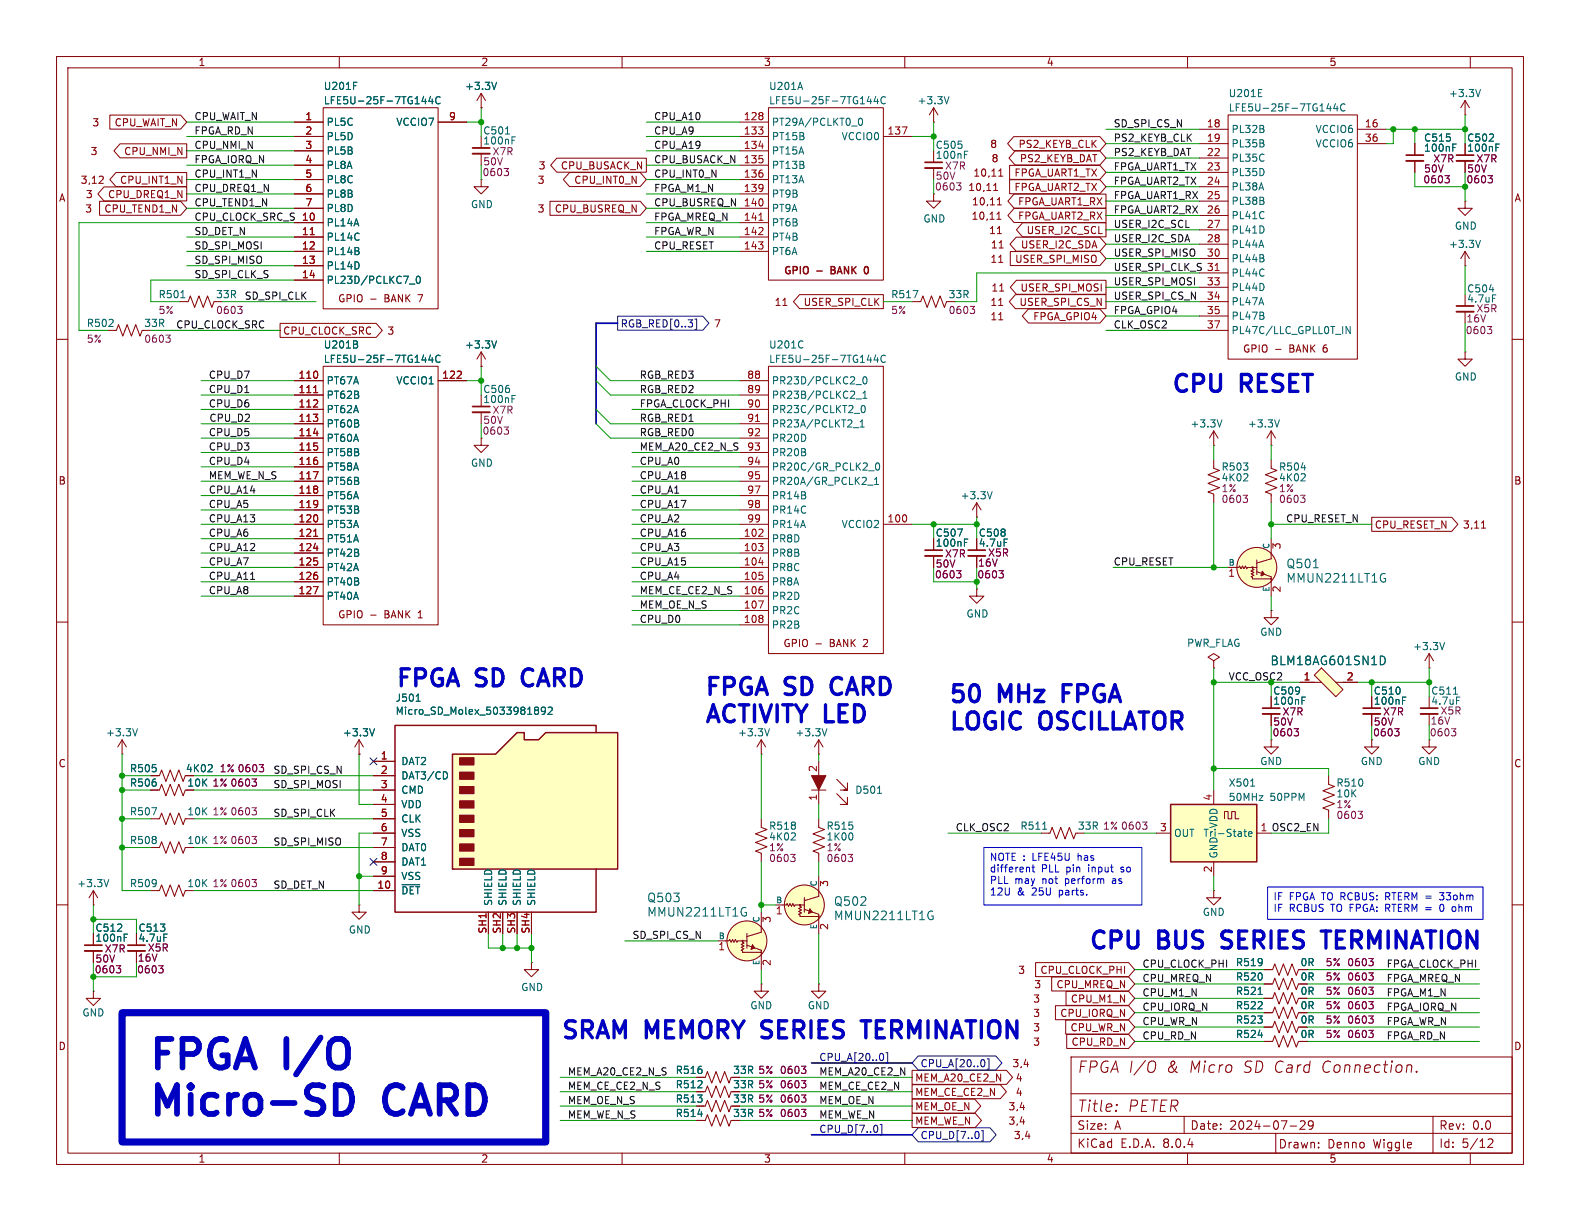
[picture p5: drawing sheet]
<svg xmlns="http://www.w3.org/2000/svg" width="279mm" height="216mm" viewBox="0 0 279 216" stroke-linecap="round" stroke-linejoin="round" font-family="sans-serif">
<defs><g id="words">
<g font-size="7.1" fill="#0000c2">
<text x="26" y="191.6">FPGA</text>
<text x="50.8" y="191.6">I/O</text>
<text x="26" y="199.8">Micro-SD</text>
<text x="68.5" y="199.8">CARD</text>
</g>
<g font-size="4.2" fill="#0000c2">
<text x="207" y="69.6">CPU</text>
<text x="219.6" y="69.6">RESET</text>
<text x="69.8" y="121.7">FPGA</text>
<text x="84.5" y="121.7">SD</text>
<text x="93.8" y="121.7">CARD</text>
<text x="124.5" y="123.2">FPGA</text>
<text x="139.1" y="123.2">SD</text>
<text x="148.4" y="123.2">CARD</text>
<text x="167.6" y="124.5">50</text>
<text x="176.8" y="124.5">MHz</text>
<text x="189.3" y="124.5">FPGA</text>
<text x="124.5" y="128">ACTIVITY LED</text>
<text x="167.6" y="129.3">LOGIC</text>
<text x="184.1" y="129.3">OSCILLATOR</text>
<text x="192.4" y="168">CPU</text>
<text x="205" y="168">BUS</text>
<text x="217.5" y="168">SERIES</text>
<text x="99.1" y="183.9">SRAM</text>
<text x="114.4" y="183.9">MEMORY</text>
<text x="136.1" y="183.9">SERIES</text>
<text x="155.2" y="183.9">TERMINATION</text>
</g>
<text font-size="4.2" fill="#840084" x="236.5" y="168">TERMINATION</text>
<g font-size="2.8" fill="#840000">
<text x="190.4" y="189.9">FPGA I/O</text>
<text x="206.1" y="189.9">&amp;</text>
<text x="210.2" y="189.9">Micro</text>
<text x="219.8" y="189.9">SD Card</text>
<text x="233.7" y="189.9">Connection.</text>
<text x="190.4" y="196.8">Title:</text>
<text x="199.3" y="196.8">PETER</text>
</g>
<g font-size="2.1" fill="#006464">
<text x="227.4" y="100.7">Q501</text>
<text x="227.4" y="103.2">MMUN2211LT1G</text>
<text x="224.6" y="117.8">BLM18AG601SN1D</text>
<text x="114.4" y="159.7">Q503</text>
<text x="147.4" y="160.4">Q502</text>
<text x="114.4" y="162.3">MMUN2211LT1G</text>
<text x="147.4" y="162.9">MMUN2211LT1G</text>
</g>
<g font-size="2.1" fill="#840000">
<text x="190.4" y="203.2">KiCad</text>
<text x="190.4" y="200">Size:</text>
<text x="197.1" y="200">A</text>
<text x="198.1" y="203.2">E.D.A.</text>
<text x="205.7" y="203.2">8.0.4</text>
<text x="210.4" y="200">Date:</text>
<text x="217.4" y="200">2024-07-29</text>
<text x="226" y="203.3">Drawn:</text>
<text x="234.7" y="203.3">Denno</text>
<text x="242.9" y="203.3">Wiggle</text>
<text x="254.4" y="200">Rev:</text>
<text x="254.4" y="203.2">Id:</text>
<text x="258.5" y="203.2">5/12</text>
<text x="260.3" y="200">0.0</text>
</g>
<g font-size="1.8" fill="#840000">
<text x="35" y="11.9">1</text>
<text x="85" y="11.9">2</text>
<text x="135" y="11.9">3</text>
<text x="185" y="11.9">4</text>
<text x="235" y="11.9">5</text>
<text x="16.2" y="22.5">3</text>
<text x="20.2" y="22.5">CPU_WAIT_N</text>
<text x="15.9" y="27.6">3</text>
<text x="21.8" y="27.6">CPU_NMI_N</text>
<text x="175" y="26.4">8</text>
<text x="175.3" y="28.9">8</text>
<text x="180" y="26.4">PS2_KEYB_CLK</text>
<text x="180.3" y="28.9">PS2_KEYB_DAT</text>
<text x="259.3" y="27">100nF</text>
<text x="10.3" y="35.9">A</text>
<text x="14.2" y="32.7">3,12</text>
<text x="15.1" y="35.2">3</text>
<text x="19" y="35.2">CPU_DREQ1_N</text>
<text x="21.1" y="32.7">CPU_INT1_N</text>
<text x="85.2" y="31.3">0603</text>
<text x="95" y="32.7">3</text>
<text x="95.2" y="30.2">3</text>
<text x="99.1" y="30.2">CPU_BUSACK_N</text>
<text x="101.5" y="32.7">CPU_INT0_N</text>
<text x="171.1" y="34">10,11</text>
<text x="172" y="31.4">10,11</text>
<text x="179.3" y="34">FPGA_UART2_TX</text>
<text x="179.3" y="31.4">FPGA_UART1_TX</text>
<text x="267.7" y="35.9">A</text>
<text x="15" y="37.8">3</text>
<text x="18.4" y="37.8">CPU_TEND1_N</text>
<text x="95" y="37.8">3</text>
<text x="98" y="37.8">CPU_BUSREQ_N</text>
<text x="171.7" y="39.1">10,11</text>
<text x="171.8" y="36.5">10,11</text>
<text x="174.8" y="41.6">11</text>
<text x="179.9" y="39.1">FPGA_UART2_RX</text>
<text x="179.9" y="36.5">FPGA_UART1_RX</text>
<text x="181.4" y="41.6">USER_I2C_SCL</text>
<text x="175.1" y="46.7">11</text>
<text x="175.1" y="44.1">11</text>
<text x="179.4" y="46.7">USER_SPI_MISO</text>
<text x="180.4" y="44.1">USER_I2C_SDA</text>
<text x="59.7" y="53.7">GPIO</text>
<text x="68.1" y="53.7">BANK</text>
<text x="74.3" y="53.7">7</text>
<text x="138.4" y="48.8">GPIO</text>
<text x="144.4" y="48.8">-</text>
<text x="147.4" y="48.8">BANK</text>
<text x="175.2" y="51.8">11</text>
<text x="180.4" y="51.8">USER_SPI_MOSI</text>
<text x="50" y="59.4">CPU_CLOCK_SRC</text>
<text x="68.4" y="59.4">3</text>
<text x="126.2" y="58.1">7</text>
<text x="136.9" y="54.3">11</text>
<text x="142" y="54.3">USER_SPI_CLK</text>
<text x="175" y="54.3">11</text>
<text x="175.1" y="56.8">11</text>
<text x="180.2" y="54.3">USER_SPI_CS_N</text>
<text x="182.6" y="56.8">FPGA_GPIO4</text>
<text x="219.7" y="62.6">GPIO</text>
<text x="228.1" y="62.6">BANK</text>
<text x="234.3" y="62.6">6</text>
<text x="85.2" y="77.1">0603</text>
<text x="10.3" y="85.9">B</text>
<text x="267.7" y="85.9">B</text>
<text x="243" y="93.7">CPU_RESET_N</text>
<text x="258.6" y="93.7">3,11</text>
<text x="165.4" y="96.9">100nF</text>
<text x="173" y="96.9">4.7uF</text>
<text x="59.7" y="109.5">GPIO</text>
<text x="68.1" y="109.5">BANK</text>
<text x="74.3" y="109.5">1</text>
<text x="137.9" y="114.6">GPIO</text>
<text x="146.3" y="114.6">BANK</text>
<text x="152.5" y="114.6">2</text>
<text x="225.1" y="124.8">100nF</text>
<text x="242.8" y="124.8">100nF</text>
<text x="10.3" y="135.9">C</text>
<text x="32.8" y="136.8">4K02</text>
<text x="267.7" y="135.9">C</text>
<text x="33" y="139.3">10K</text>
<text x="16.8" y="166.7">100nF</text>
<text x="24.4" y="166.7">4.7uF</text>
<text x="180" y="172.4">3</text>
<text x="183.9" y="172.4">CPU_CLOCK_PHI</text>
<text x="229.9" y="173.6">0R</text>
<text x="229.9" y="171">0R</text>
<text x="182.6" y="177.5">3</text>
<text x="182.8" y="174.9">3</text>
<text x="186.7" y="174.9">CPU_MREQ_N</text>
<text x="189.3" y="177.5">CPU_M1_N</text>
<text x="229.9" y="176.1">0R</text>
<text x="229.9" y="178.7">0R</text>
<text x="10.3" y="185.9">D</text>
<text x="182.6" y="182.6">3</text>
<text x="182.6" y="185.1">3</text>
<text x="182.6" y="180">3</text>
<text x="187.4" y="180">CPU_IORQ_N</text>
<text x="189.2" y="182.6">CPU_WR_N</text>
<text x="189.4" y="185.1">CPU_RD_N</text>
<text x="229.9" y="183.7">0R</text>
<text x="229.9" y="181.2">0R</text>
<text x="267.7" y="185.9">D</text>
<text x="129.5" y="190.1">33R 5%</text>
<text x="161.7" y="191.5">MEM_A20_CE2_N</text>
<text x="178.9" y="188.9">3,4</text>
<text x="179.5" y="191.5">4</text>
<text x="129.5" y="197.7">33R 5%</text>
<text x="129.5" y="192.6">33R 5%</text>
<text x="129.5" y="195.2">33R 5%</text>
<text x="161.7" y="194">MEM_CE_CE2_N</text>
<text x="161.7" y="196.5">MEM_OE_N</text>
<text x="178.2" y="196.5">3,4</text>
<text x="179.5" y="194">4</text>
<text x="161.7" y="199.1">MEM_WE_N</text>
<text x="178.2" y="199.1">3,4</text>
<text x="179.2" y="201.6">3,4</text>
<text x="35" y="205.8">1</text>
<text x="85" y="205.8">2</text>
<text x="135" y="205.8">3</text>
<text x="185" y="205.8">4</text>
<text x="235" y="205.8">5</text>
</g>
<g font-size="1.8" fill="#006464">
<text x="57.2" y="16.1">U201F</text>
<text x="82.1" y="16.1">+3.3V</text>
<text x="135.9" y="16.1">U201A</text>
<text x="217.2" y="17.4">U201E</text>
<text x="256.1" y="17.4">+3.3V</text>
<text x="57.2" y="18.6">LFE5U-25F-7TG144C</text>
<text x="57.7" y="22.5">PL5C</text>
<text x="70" y="22.5">VCCIO7</text>
<text x="85.4" y="24">C501</text>
<text x="135.9" y="18.6">LFE5U-25F-7TG144C</text>
<text x="136.4" y="22.5">PT29A/PCLKT0_0</text>
<text x="162.2" y="18.6">+3.3V</text>
<text x="217.2" y="19.9">LFE5U-25F-7TG144C</text>
<text x="217.7" y="23.7">PL32B</text>
<text x="232.5" y="23.7">VCCIO6</text>
<text x="57.7" y="25">PL5D</text>
<text x="57.7" y="27.5">PL5B</text>
<text x="85.4" y="25.8">100nF</text>
<text x="136.4" y="25">PT15B</text>
<text x="136.4" y="27.5">PT15A</text>
<text x="148.7" y="25">VCCIO0</text>
<text x="165.4" y="26.5">C505</text>
<text x="165.4" y="28.3">100nF</text>
<text x="217.7" y="26.3">PL35B</text>
<text x="217.7" y="28.8">PL35C</text>
<text x="232.5" y="26.3">VCCIO6</text>
<text x="251.7" y="25.2">C515</text>
<text x="251.7" y="27">100nF</text>
<text x="259.3" y="25.2">C502</text>
<text x="57.7" y="30.1">PL8A</text>
<text x="57.7" y="32.6">PL8C</text>
<text x="57.7" y="35.2">PL8B</text>
<text x="136.4" y="30.1">PT13B</text>
<text x="136.4" y="32.6">PT13A</text>
<text x="136.4" y="35.2">PT9B</text>
<text x="217.7" y="31.3">PL35D</text>
<text x="217.7" y="33.9">PL38A</text>
<text x="57.7" y="40.2">PL14A</text>
<text x="57.7" y="37.7">PL8D</text>
<text x="83.2" y="37">GND</text>
<text x="136.4" y="37.7">PT9A</text>
<text x="136.4" y="40.2">PT6B</text>
<text x="163.2" y="39.5">GND</text>
<text x="217.7" y="36.4">PL38B</text>
<text x="217.7" y="39">PL41C</text>
<text x="217.7" y="41.5">PL41D</text>
<text x="257.2" y="40.8">GND</text>
<text x="57.7" y="42.8">PL14C</text>
<text x="57.7" y="45.3">PL14B</text>
<text x="57.7" y="47.9">PL14D</text>
<text x="136.4" y="42.8">PT4B</text>
<text x="136.4" y="45.3">PT6A</text>
<text x="217.7" y="44">PL44A</text>
<text x="217.7" y="46.6">PL44B</text>
<text x="256.1" y="44">+3.3V</text>
<text x="27.9" y="52.9">R501</text>
<text x="38.1" y="52.9">33R</text>
<text x="57.7" y="50.4">PL23D/PCLKC7_0</text>
<text x="157.5" y="52.9">R517</text>
<text x="167.6" y="52.9">33R</text>
<text x="217.7" y="49.1">PL44C</text>
<text x="217.7" y="51.7">PL44D</text>
<text x="259.3" y="51.9">C504</text>
<text x="259.3" y="53.7">4.7uF</text>
<text x="15.2" y="58">R502</text>
<text x="25.4" y="58">33R</text>
<text x="217.7" y="54.2">PL47A</text>
<text x="217.7" y="56.7">PL47B</text>
<text x="217.7" y="59.3">PL47C/LLC_GPLL0T_IN</text>
<text x="57.2" y="64.4">LFE5U-25F-7TG144C</text>
<text x="57.2" y="61.8">U201B</text>
<text x="82.1" y="61.8">+3.3V</text>
<text x="135.9" y="64.4">LFE5U-25F-7TG144C</text>
<text x="135.9" y="61.8">U201C</text>
<text x="57.7" y="68.2">PT67A</text>
<text x="57.7" y="70.7">PT62B</text>
<text x="70" y="68.2">VCCIO1</text>
<text x="85.4" y="69.7">C506</text>
<text x="85.4" y="71.5">100nF</text>
<text x="136.4" y="68.2">PR23D/PCLKC2_0</text>
<text x="136.4" y="70.7">PR23B/PCLKC2_1</text>
<text x="257.2" y="67.5">GND</text>
<text x="57.7" y="73.3">PT62A</text>
<text x="57.7" y="75.8">PT60B</text>
<text x="136.4" y="73.3">PR23C/PCLKT2_0</text>
<text x="136.4" y="75.8">PR23A/PCLKT2_1</text>
<text x="210.4" y="75.8">+3.3V</text>
<text x="220.6" y="75.8">+3.3V</text>
<text x="57.7" y="78.3">PT60A</text>
<text x="57.7" y="80.9">PT58B</text>
<text x="57.7" y="83.4">PT58A</text>
<text x="83.2" y="82.7">GND</text>
<text x="136.4" y="78.3">PR20D</text>
<text x="136.4" y="80.9">PR20B</text>
<text x="136.4" y="83.4">PR20C/GR_PCLK2_0</text>
<text x="215.9" y="83.4">R503</text>
<text x="226.1" y="83.4">R504</text>
<text x="57.7" y="86">PT56B</text>
<text x="57.7" y="88.5">PT56A</text>
<text x="136.4" y="86">PR20A/GR_PCLK2_1</text>
<text x="136.4" y="88.5">PR14B</text>
<text x="169.8" y="88.5">+3.3V</text>
<text x="215.9" y="85.3">4K02</text>
<text x="226.1" y="85.3">4K02</text>
<text x="57.7" y="91">PT53B</text>
<text x="57.7" y="93.6">PT53A</text>
<text x="136.4" y="91">PR14C</text>
<text x="136.4" y="93.6">PR14A</text>
<text x="148.7" y="93.6">VCCIO2</text>
<text x="165.4" y="95.1">C507</text>
<text x="173" y="95.1">C508</text>
<text x="57.7" y="96.1">PT51A</text>
<text x="57.7" y="98.7">PT42B</text>
<text x="57.7" y="101.2">PT42A</text>
<text x="136.4" y="96.1">PR8D</text>
<text x="136.4" y="98.7">PR8B</text>
<text x="136.4" y="101.2">PR8C</text>
<text x="57.7" y="103.7">PT40B</text>
<text x="57.7" y="106.3">PT40A</text>
<text x="136.4" y="103.7">PR8A</text>
<text x="136.4" y="106.3">PR2D</text>
<text x="136.4" y="108.8">PR2C</text>
<text x="136.4" y="111.4">PR2B</text>
<text x="170.8" y="109.4">GND</text>
<text x="222.8" y="112.6">GND</text>
<text x="209.8" y="114.6">PWR_FLAG</text>
<text x="249.8" y="115.2">+3.3V</text>
<text x="69.9" y="124.3">J501</text>
<text x="225.1" y="123">C509</text>
<text x="242.8" y="123">C510</text>
<text x="253" y="123">C511</text>
<text x="253" y="124.8">4.7uF</text>
<text x="18.6" y="130.4">+3.3V</text>
<text x="60.6" y="130.4">+3.3V</text>
<text x="69.9" y="126.6">Micro_SD_Molex_5033981892</text>
<text x="130.4" y="130.4">+3.3V</text>
<text x="140.6" y="130.4">+3.3V</text>
<text x="22.9" y="136.8">R505</text>
<text x="70.9" y="135.5">DAT2</text>
<text x="222.8" y="135.5">GND</text>
<text x="240.5" y="135.5">GND</text>
<text x="250.7" y="135.5">GND</text>
<text x="22.9" y="139.3">R506</text>
<text x="70.9" y="138">DAT3/CD</text>
<text x="70.9" y="140.6">CMD</text>
<text x="70.9" y="143.1">VDD</text>
<text x="151.1" y="140.6">D501</text>
<text x="217.2" y="139.3">X501</text>
<text x="217.2" y="141.8">50MHz</text>
<text x="224.6" y="141.8">50PPM</text>
<text x="236.2" y="139.3">R510</text>
<text x="236.2" y="141.2">10K</text>
<text x="22.9" y="149.5">R508</text>
<text x="22.9" y="144.4">R507</text>
<text x="33" y="149.5">10K</text>
<text x="33" y="144.4">10K</text>
<text x="70.9" y="145.6">CLK</text>
<text x="70.9" y="148.2">VSS</text>
<text x="135.9" y="146.9">R518</text>
<text x="135.9" y="148.8">4K02</text>
<text x="146.1" y="146.9">R515</text>
<text x="146.1" y="148.8">1K00</text>
<text x="180.3" y="146.9">R511</text>
<text x="207.5" y="148.2">OUT</text>
<text x="212.7" y="148.2">Tri-State</text>
<text x="215.5" y="146.6" transform="rotate(-90 215.5 146.6)">VDD</text>
<text x="70.9" y="150.7">DAT0</text>
<text x="70.9" y="153.3">DAT1</text>
<text x="70.9" y="155.8">VSS</text>
<text x="215.5" y="151.9" transform="rotate(-90 215.5 151.9)">GND</text>
<text x="13.6" y="157.1">+3.3V</text>
<text x="22.9" y="157.1">R509</text>
<text x="33" y="157.1">10K</text>
<text x="70.9" y="158.3">~{DET}</text>
<text x="87.2" y="160.3" transform="rotate(-90 87.2 160.3)">SHIELD</text>
<text x="89.8" y="160.3" transform="rotate(-90 89.8 160.3)">SHIELD</text>
<text x="92.3" y="160.3" transform="rotate(-90 92.3 160.3)">SHIELD</text>
<text x="94.8" y="160.3" transform="rotate(-90 94.8 160.3)">SHIELD</text>
<text x="16.8" y="164.9">C512</text>
<text x="24.4" y="164.9">C513</text>
<text x="61.6" y="165.3">GND</text>
<text x="212.6" y="162.2">GND</text>
<text x="218.4" y="173.6">R520</text>
<text x="218.4" y="171">R519</text>
<text x="14.5" y="179.9">GND</text>
<text x="92.1" y="175.4">GND</text>
<text x="132.6" y="178.7">GND</text>
<text x="142.7" y="178.7">GND</text>
<text x="218.4" y="176.1">R521</text>
<text x="218.4" y="178.7">R522</text>
<text x="218.4" y="183.7">R524</text>
<text x="218.4" y="181.2">R523</text>
<text x="119.4" y="190.1">R516</text>
<text x="119.4" y="197.7">R514</text>
<text x="119.4" y="192.6">R512</text>
<text x="119.4" y="195.2">R513</text>
</g>
<g font-size="1.8" fill="#0f0f0f">
<text x="34.3" y="21.3">CPU_WAIT_N</text>
<text x="34.3" y="23.9">FPGA_RD_N</text>
<text x="115.6" y="21.3">CPU_A10</text>
<text x="115.6" y="23.9">CPU_A9</text>
<text x="196.8" y="22.6">SD_SPI_CS_N</text>
<text x="34.3" y="28.9">FPGA_IORQ_N</text>
<text x="34.3" y="26.4">CPU_NMI_N</text>
<text x="115.6" y="28.9">CPU_BUSACK_N</text>
<text x="115.6" y="26.4">CPU_A19</text>
<text x="196.8" y="25.1">PS2_KEYB_CLK</text>
<text x="196.8" y="27.7">PS2_KEYB_DAT</text>
<text x="34.3" y="31.5">CPU_INT1_N</text>
<text x="34.3" y="34">CPU_DREQ1_N</text>
<text x="115.6" y="31.5">CPU_INT0_N</text>
<text x="115.6" y="34">FPGA_M1_N</text>
<text x="196.8" y="32.8">FPGA_UART2_TX</text>
<text x="196.8" y="30.2">FPGA_UART1_TX</text>
<text x="196.8" y="35.3">FPGA_UART1_RX</text>
<text x="34.3" y="41.6">SD_DET_N</text>
<text x="34.3" y="39.1">CPU_CLOCK_SRC_S</text>
<text x="34.3" y="36.6">CPU_TEND1_N</text>
<text x="115.6" y="39.1">FPGA_MREQ_N</text>
<text x="115.6" y="41.6">FPGA_WR_N</text>
<text x="115.6" y="36.6">CPU_BUSREQ_N</text>
<text x="196.8" y="40.4">USER_I2C_SCL</text>
<text x="196.8" y="37.8">FPGA_UART2_RX</text>
<text x="34.3" y="44.2">SD_SPI_MOSI</text>
<text x="34.3" y="46.7">SD_SPI_MISO</text>
<text x="115.6" y="44.2">CPU_RESET</text>
<text x="196.8" y="42.9">USER_I2C_SDA</text>
<text x="196.8" y="45.5">USER_SPI_MISO</text>
<text x="196.8" y="48">USER_SPI_CLK_S 31</text>
<text x="34.3" y="49.3">SD_SPI_CLK_S</text>
<text x="43.2" y="53.1">SD_SPI_CLK</text>
<text x="196.8" y="53.1">USER_SPI_CS_N</text>
<text x="196.8" y="50.5">USER_SPI_MOSI</text>
<text x="31.1" y="58.2">CPU_CLOCK_SRC</text>
<text x="196.8" y="55.6">FPGA_GPIO4</text>
<text x="196.8" y="58.2">CLK_OSC2</text>
<text x="36.8" y="67">CPU_D7</text>
<text x="36.8" y="69.6">CPU_D1</text>
<text x="113" y="69.6">RGB_RED2</text>
<text x="113" y="67">RGB_RED3</text>
<text x="36.8" y="77.2">CPU_D5</text>
<text x="36.8" y="72.1">CPU_D6</text>
<text x="36.9" y="74.7">CPU_D2</text>
<text x="113" y="77.2">RGB_RED0</text>
<text x="113" y="74.7">RGB_RED1</text>
<text x="113" y="72.1">FPGA_CLOCK_PHI</text>
<text x="36.8" y="82.3">CPU_D4</text>
<text x="36.8" y="79.7">CPU_D3</text>
<text x="113" y="79.7">MEM_A20_CE2_N_S</text>
<text x="113" y="82.3">CPU_A0</text>
<text x="36.8" y="87.4">CPU_A14</text>
<text x="36.8" y="84.8">MEM_WE_N_S</text>
<text x="36.8" y="89.9">CPU_A5</text>
<text x="113" y="87.4">CPU_A1</text>
<text x="113" y="89.9">CPU_A17</text>
<text x="113" y="84.8">CPU_A18</text>
<text x="36.8" y="95">CPU_A6</text>
<text x="36.8" y="92.4">CPU_A13</text>
<text x="113" y="95">CPU_A16</text>
<text x="113" y="92.4">CPU_A2</text>
<text x="227.3" y="92.4">CPU_RESET_N</text>
<text x="36.8" y="100.1">CPU_A7</text>
<text x="36.8" y="97.5">CPU_A12</text>
<text x="113" y="100.1">CPU_A15</text>
<text x="113" y="97.5">CPU_A3</text>
<text x="196.8" y="100.1">CPU_RESET</text>
<text x="36.8" y="105.1">CPU_A8</text>
<text x="36.8" y="102.6">CPU_A11</text>
<text x="113" y="102.6">CPU_A4</text>
<text x="113" y="107.7">MEM_OE_N_S</text>
<text x="113" y="105.1">MEM_CE_CE2_N_S</text>
<text x="113" y="110.2">CPU_D0</text>
<text x="48.3" y="136.9">SD_SPI_CS_N</text>
<text x="48.3" y="139.4">SD_SPI_MOSI</text>
<text x="48.3" y="144.5">SD_SPI_CLK</text>
<text x="48.3" y="149.6">SD_SPI_MISO</text>
<text x="168.9" y="147.1">CLK_OSC2</text>
<text x="222.8" y="147.1">1 OSC2_EN</text>
<text x="48.3" y="157.2">SD_DET_N</text>
<text x="111.8" y="166.1">SD_SPI_CS_N</text>
<text x="201.9" y="173.7">CPU_MREQ_N</text>
<text x="201.9" y="171.2">CPU_CLOCK_PHI</text>
<text x="245.1" y="173.7">FPGA_MREQ_N</text>
<text x="245.1" y="171.2">FPGA_CLOCK_PHI</text>
<text x="201.9" y="176.3">CPU_M1_N</text>
<text x="201.9" y="178.8">CPU_IORQ_N</text>
<text x="245.1" y="178.8">FPGA_IORQ_N</text>
<text x="245.1" y="176.3">FPGA_M1_N</text>
<text x="201.9" y="183.9">CPU_RD_N</text>
<text x="201.9" y="181.3">CPU_WR_N</text>
<text x="245.1" y="183.9">FPGA_RD_N</text>
<text x="245.1" y="181.3">FPGA_WR_N</text>
<text x="100.3" y="190.2">MEM_A20_CE2_N_S</text>
<text x="144.8" y="190.2">MEM_A20_CE2_N</text>
<text x="100.3" y="195.3">MEM_OE_N_S</text>
<text x="100.3" y="197.9">MEM_WE_N_S</text>
<text x="100.3" y="192.8">MEM_CE_CE2_N_S</text>
<text x="144.8" y="197.9">MEM_WE_N</text>
<text x="144.8" y="192.8">MEM_CE_CE2_N</text>
<text x="144.8" y="195.3">MEM_OE_N</text>
</g>
<g font-size="1.8" fill="#a90000">
<text x="53.9" y="21.3">1</text>
<text x="53.9" y="23.9">2</text>
<text x="79.3" y="21.3">9</text>
<text x="131.4" y="21.3">128</text>
<text x="131.4" y="23.9">133</text>
<text x="156.8" y="23.9">137</text>
<text x="213.3" y="22.6">18</text>
<text x="241.3" y="22.6">16</text>
<text x="53.9" y="26.4">3</text>
<text x="53.9" y="29">4</text>
<text x="131.4" y="26.4">134</text>
<text x="131.4" y="29">135</text>
<text x="213.3" y="25.1">19</text>
<text x="213.3" y="27.7">22</text>
<text x="241.3" y="25.1">36</text>
<text x="53.9" y="31.5">5</text>
<text x="53.9" y="34">6</text>
<text x="131.4" y="31.5">136</text>
<text x="131.4" y="34">139</text>
<text x="213.3" y="30.2">23</text>
<text x="213.3" y="32.8">24</text>
<text x="213.3" y="35.3">25</text>
<text x="53.3" y="39.1">10</text>
<text x="53.3" y="41.7">11</text>
<text x="53.9" y="36.6">7</text>
<text x="131.4" y="36.6">140</text>
<text x="131.4" y="39.1">141</text>
<text x="131.4" y="41.7">142</text>
<text x="213.3" y="37.8">26</text>
<text x="213.3" y="40.4">27</text>
<text x="53.3" y="44.2">12</text>
<text x="53.3" y="46.7">13</text>
<text x="131.4" y="44.2">143</text>
<text x="213.3" y="42.9">28</text>
<text x="213.3" y="45.5">30</text>
<text x="53.3" y="49.3">14</text>
<text x="213.3" y="50.5">33</text>
<text x="213.3" y="53.1">34</text>
<text x="213.3" y="55.6">35</text>
<text x="213.3" y="58.2">37</text>
<text x="52.7" y="67.1">110</text>
<text x="52.7" y="69.6">111</text>
<text x="78.1" y="67.1">122</text>
<text x="132" y="67.1">88</text>
<text x="132" y="69.6">89</text>
<text x="52.7" y="72.1">112</text>
<text x="52.7" y="74.7">113</text>
<text x="52.7" y="77.2">114</text>
<text x="132" y="72.1">90</text>
<text x="132" y="74.7">91</text>
<text x="132" y="77.2">92</text>
<text x="52.7" y="79.8">115</text>
<text x="52.7" y="82.3">116</text>
<text x="132" y="79.8">93</text>
<text x="132" y="82.3">94</text>
<text x="52.7" y="84.8">117</text>
<text x="52.7" y="87.4">118</text>
<text x="52.7" y="89.9">119</text>
<text x="132" y="84.8">95</text>
<text x="132" y="87.4">97</text>
<text x="132" y="89.9">98</text>
<text x="52.7" y="92.5">120</text>
<text x="52.7" y="95">121</text>
<text x="131.4" y="95">102</text>
<text x="132" y="92.5">99</text>
<text x="156.8" y="92.5">100</text>
<text x="52.7" y="97.5">124</text>
<text x="52.7" y="100.1">125</text>
<text x="131.4" y="97.5">103</text>
<text x="131.4" y="100.1">104</text>
<text x="226.8" y="97.2" transform="rotate(-90 226.8 97.2)">3</text>
<text x="52.7" y="102.6">126</text>
<text x="52.7" y="105.2">127</text>
<text x="131.4" y="102.6">105</text>
<text x="131.4" y="105.2">106</text>
<text x="131.4" y="107.7">107</text>
<text x="217.1" y="102.3">1</text>
<text x="226.8" y="104.8" transform="rotate(-90 226.8 104.8)">2</text>
<text x="131.4" y="110.2">108</text>
<text x="230.4" y="120.4">1</text>
<text x="238.1" y="120.4">2</text>
<text x="67.2" y="134.4">1</text>
<text x="67.2" y="136.9">2</text>
<text x="144.5" y="136.6" transform="rotate(-90 144.5 136.6)">2</text>
<text x="67.2" y="139.4">3</text>
<text x="67.2" y="142">4</text>
<text x="144.5" y="141.7" transform="rotate(-90 144.5 141.7)">1</text>
<text x="214.4" y="141.7" transform="rotate(-90 214.4 141.7)">4</text>
<text x="67.2" y="144.5">5</text>
<text x="67.2" y="147.1">6</text>
<text x="67.2" y="149.6">7</text>
<text x="205" y="147.1">3</text>
<text x="67.2" y="152.1">8</text>
<text x="67.2" y="154.7">9</text>
<text x="214.4" y="154.4" transform="rotate(-90 214.4 154.4)">2</text>
<text x="66.6" y="157.2">10</text>
<text x="146.8" y="156.9" transform="rotate(-90 146.8 156.9)">3</text>
<text x="86.1" y="165.2" transform="rotate(-90 86.1 165.2)">SH1</text>
<text x="88.6" y="165.2" transform="rotate(-90 88.6 165.2)">SH2</text>
<text x="91.2" y="165.2" transform="rotate(-90 91.2 165.2)">SH3</text>
<text x="93.7" y="165.2" transform="rotate(-90 93.7 165.2)">SH4</text>
<text x="136.6" y="163.3" transform="rotate(-90 136.6 163.3)">3</text>
<text x="137.1" y="162">1</text>
<text x="146.8" y="164.5" transform="rotate(-90 146.8 164.5)">2</text>
<text x="126.9" y="168.4">1</text>
<text x="136.6" y="170.9" transform="rotate(-90 136.6 170.9)">2</text>
</g>
<g font-size="1.8" fill="#840084">
<text x="85.4" y="29.4">50V</text>
<text x="87" y="27.7">X7R</text>
<text x="253.4" y="28.9">X7R</text>
<text x="261" y="28.9">X7R</text>
<text x="165.2" y="33.9">0603</text>
<text x="165.4" y="32">50V</text>
<text x="167" y="30.2">X7R</text>
<text x="251.6" y="32.6">0603</text>
<text x="251.7" y="30.7">50V</text>
<text x="259.2" y="32.6">0603</text>
<text x="259.3" y="30.7">50V</text>
<text x="27.9" y="55.7">5%</text>
<text x="38.1" y="55.7">0603</text>
<text x="157.5" y="55.7">5%</text>
<text x="167.6" y="55.7">0603</text>
<text x="259.1" y="59.3">0603</text>
<text x="259.2" y="57.2">16V</text>
<text x="261" y="55.4">X5R</text>
<text x="15.2" y="60.8">5%</text>
<text x="25.4" y="60.8">0603</text>
<text x="85.4" y="75.2">50V</text>
<text x="87" y="73.4">X7R</text>
<text x="215.9" y="87.2">1%</text>
<text x="215.9" y="89.1">0603</text>
<text x="226.1" y="87.2">1%</text>
<text x="226.1" y="89.1">0603</text>
<text x="165.4" y="100.6">50V</text>
<text x="167" y="98.8">X7R</text>
<text x="172.9" y="100.4">16V</text>
<text x="174.6" y="98.6">X5R</text>
<text x="165.2" y="102.5">0603</text>
<text x="172.7" y="102.5">0603</text>
<text x="224.9" y="130.4">0603</text>
<text x="225.1" y="128.5">50V</text>
<text x="226.7" y="126.7">X7R</text>
<text x="242.7" y="130.4">0603</text>
<text x="242.8" y="128.5">50V</text>
<text x="244.5" y="126.7">X7R</text>
<text x="252.7" y="130.4">0603</text>
<text x="252.9" y="128.3">16V</text>
<text x="254.6" y="126.6">X5R</text>
<text x="38.7" y="136.8">1% 0603</text>
<text x="37.5" y="139.3">1% 0603</text>
<text x="236.2" y="143.1">1%</text>
<text x="37.5" y="149.5">1% 0603</text>
<text x="37.5" y="144.4">1% 0603</text>
<text x="190.5" y="146.9">33R 1% 0603</text>
<text x="236.2" y="145">0603</text>
<text x="135.9" y="150.7">1%</text>
<text x="135.9" y="152.6">0603</text>
<text x="146.1" y="150.7">1%</text>
<text x="146.1" y="152.6">0603</text>
<text x="37.5" y="157.1">1% 0603</text>
<text x="16.6" y="172.3">0603</text>
<text x="16.8" y="170.4">50V</text>
<text x="18.4" y="168.6">X7R</text>
<text x="24.1" y="172.3">0603</text>
<text x="24.3" y="170.2">16V</text>
<text x="26" y="168.5">X5R</text>
<text x="234.3" y="173.6">5%</text>
<text x="234.3" y="171">5%</text>
<text x="238.1" y="173.6">0603</text>
<text x="238.1" y="171">0603</text>
<text x="234.3" y="176.1">5%</text>
<text x="234.3" y="178.7">5%</text>
<text x="238.1" y="176.1">0603</text>
<text x="238.1" y="178.7">0603</text>
<text x="234.3" y="183.7">5%</text>
<text x="234.3" y="181.2">5%</text>
<text x="238.1" y="183.7">0603</text>
<text x="238.1" y="181.2">0603</text>
<text x="137.8" y="190.1">0603</text>
<text x="137.8" y="197.7">0603</text>
<text x="137.8" y="192.6">0603</text>
<text x="137.8" y="195.2">0603</text>
</g>
<g font-size="1.8" fill="#000084">
<text x="109.7" y="58.1">RGB_RED[0..3]</text>
<text x="144.8" y="187.7">CPU_A[20..0]</text>
<text x="162.7" y="188.9">CPU_A[20..0]</text>
<text x="144.8" y="200.4">CPU_D[7..0]</text>
<text x="162.7" y="201.6">CPU_D[7..0]</text>
</g>
<text font-size="1.8" fill="#009600" x="217.2" y="120.4">VCC_OSC2</text>
<g font-size="1.8" fill="#0000c2">
<text x="174.9" y="152.5">NOTE :</text>
<text x="174.9" y="154.6">different</text>
<text x="182.7" y="152.5">LFE45U</text>
<text x="184.2" y="154.6">PLL</text>
<text x="188.7" y="154.6">pin</text>
<text x="190.9" y="152.5">has</text>
<text x="192.7" y="154.6">input</text>
<text x="198.7" y="154.6">so</text>
<text x="174.9" y="156.6">PLL</text>
<text x="174.9" y="158.7">12U</text>
<text x="179.4" y="156.6">may</text>
<text x="179.9" y="158.7">&amp;</text>
<text x="182.6" y="158.7">25U</text>
<text x="184.4" y="156.6">not</text>
<text x="187.5" y="158.7">parts.</text>
<text x="188.6" y="156.6">perform</text>
<text x="197.2" y="156.6">as</text>
<text x="225.1" y="159.5">IF</text>
<text x="225.1" y="161.6">IF</text>
<text x="228" y="159.5">FPGA TO RCBUS:</text>
<text x="228" y="161.6">RCBUS</text>
<text x="235.5" y="161.6">TO FPGA: RTERM =</text>
<text x="245.5" y="159.5">RTERM =</text>
<text x="255.5" y="159.5">33ohm</text>
<text x="255.5" y="161.6">0</text>
<text x="257.9" y="161.6">ohm</text>
</g>
<g font-size="1.4" fill="#006464">
<text x="217.2" y="100.1">B</text>
<text x="224.5" y="97.2" transform="rotate(-90 224.5 97.2)">C</text>
<text x="224.5" y="104.7" transform="rotate(-90 224.5 104.7)">E</text>
<text x="137.2" y="159.8">B</text>
<text x="144.5" y="156.8" transform="rotate(-90 144.5 156.8)">C</text>
<text x="127" y="166.1">B</text>
<text x="134.4" y="163.2" transform="rotate(-90 134.4 163.2)">C</text>
<text x="144.5" y="164.4" transform="rotate(-90 144.5 164.4)">E</text>
<text x="134.4" y="170.8" transform="rotate(-90 134.4 170.8)">E</text>
</g>
</g></defs>
<g fill="none" stroke="#840000" stroke-width=".18">
<path d="M10 10h259.4v195.9h-259.4zM12 12h255.4v191.9h-255.4zM60 10v2M110 10v2M135.9 19.1h20.3v30.4h-20.3zM160 10v2M210 10v2M260 10v2M130.8 21.6h5.1M130.8 24.1h5.1M130.8 26.7h5.1M130.8 29.2h5.1"/>
<path d="M130.8 31.8h5.1M130.8 34.3h5.1M130.8 36.8h5.1M130.8 39.4h5.1M156.2 24.1h5.1M259.1 35.6v1.2h1.2l-1.2 1.3-1.3-1.3h1.3M259.1 35.6h.1M10 60h2M130.8 41.9h5.1M130.8 44.5h5.1M259.1 47h.1M259.1 44.5l-.8 1.2"/>
<path d="M259.1 44.5v2.5M259.1 55.1v2.1M259.1 44.5l.7 1.2M267.4 60h2M130.8 67.3h5.1M130.8 69.9h5.1M130.8 72.4h5.1M130.8 74.9h5.1M130.8 77.5h5.1M135.9 64.8h20.3v50.8h-20.3zM130.8 92.7h5.1M130.8 95.3h5.1"/>
<path d="M130.8 97.8h5.1M130.8 80h5.1M130.8 82.6h5.1M130.8 85.1h5.1M130.8 87.6h5.1M130.8 90.2h5.1M156.2 92.7h5.1M10 110h2M130.8 100.3h5.1M130.8 102.9h5.1M130.8 105.4h5.1M130.8 108h5.1"/>
<path d="M130.8 110.5h5.1M144.3 113.9h1M267.4 110h2M26.7 137.2h1.5l.4-1.1 .7 2.1 .8-2.1 .8 2.1 .7-2.1 .8 2.1 .4-1M134.6 133.4h.1M134.6 130.8l-.7 1.3M134.6 130.8v2.6M134.6 130.8l.8 1.3M143.5 139.7h2.5M144.8 133.4h.1M144.8 130.8v2.6M144.8 134.6v2.6"/>
<path d="M144.8 139.7v2.5M144.8 130.8l-.8 1.3M144.8 130.8l.7 1.3M148 137.8l1.9 1.9v-.6v.6h-.7h.7M148.6 139.7h.6M149.9 138.4v.7M224.8 126.2v2.1M10 160h2M26.7 157.5h1.5l.4-1 .7 2 .8-2 .8 2 .7-2 .8 2 .4-1M26.7 149.9h1.5l.4-1.1 .7 2.1 .8-2.1 .8 2.1 .7-2.1 .8 2.1 .4-1M142.2 158.7v2.6M144.8 154.9v3.6l-2.6 .8"/>
<path d="M148 140.3l1.9 1.9v-.6v.6h-1.3M149.9 141v.6M267.4 160h2M134.6 174v1.3h1.3l-1.3 1.2-1.3-1.2h1.3M134.6 174h.1M138.4 160h.7l.1-.2 .2 .5 .3-.5 .3 .5 .2-.5 .3 .5 .1-.3h1.6M141.5 160v.3l.2 .1-.5 .3 .5 .2-.5 .3 .5 .2-.5 .3 .3 .1v.3h3.3M142.2 160.8l2.6 .9v3.4M144.8 174v1.3h1.2l-1.2 1.2-1.3-1.2h1.3M144.8 174h.1M223.5 176.5h1.5l.4-1 .8 2 .7-2 .8 2 .8-2 .7 2 .4-1M189.4 186.9h78v17h-78z"/>
<path d="M189.4 197.4h78M189.4 193.4h78M197.5 195.3l.1 .1-.1 .1M197.5 195.3l-.1 .1 .1 .1M197.5 195.3v.2M204 187.6l.2 .1a1.41 1.41 0 0 1-.3 1.8M209.4 197.4v3M223.5 184.2h1.5l.4-1.1 .8 2.1 .7-2.1 .8 2.1 .8-2.1 .7 2.1 .4-1M223.5 181.6h1.5l.4-1 .8 2 .7-2 .8 2 .8-2 .7 2 .4-1M228.1 199.1h1.2M229.9 198.3l.6-.1 .2 .1 .1 .3-.9 1.1h.9M232.2 198.8l-.3 .3-.4-.1-.1-.2 .1-.5 .4-.1 .2 .1a.99 .99 0 0 1-.3 1.4h-.3"/>
<path d="M249.1 188.3h.3l.3 .3-.2 1M250.5 189.4l.1 .1-.1 .1M250.5 189.4l-.1 .1 .1 .1M250.5 189.4v.2M253.4 197.4v6.5M60 203.9v2M110 203.9v2M160 203.9v2M189.4 200.4h78M210 203.9v2M225.6 200.4v3.5M233.2 202.8v.2"/>
<path d="M233.2 202.1v.1M260 203.9v2M263.1 201.5l.6-.1 .2 .1 .1 .3-.9 1.1h.9"/>
<circle cx="141.5" cy="160" r=".1"/>
<circle cx="142.2" cy="160" r="3.5"/>
<circle cx="144.8" cy="162" r=".08"/>
</g>
<g fill="none" stroke="#006464" stroke-width=".18">
<path d="M141.5 14.5l.4 1.3M153.4 17.9h.7M154 17.5v.9M154.9 17l-.3 .9h.8M155.2 17.5v.9M156.6 17.2a.6 .6 0 0 0-.9 .4 .6 .6 0 0 0 .6 .8l.3-.2M150.6 22.3h1M151.9 21l.2-.1a.68 .68 0 0 1 .4 .6 .68 .68 0 0 1-.4 .7l-.2-.2-.1-.3zM261.8 42.5l-.4 1.3M263.4 51.2h.8M263.9 52.1h.6M141.9 60.3l.1 .1"/>
<path d="M142 61.4l-.1 .1M150.9 75.6h1M151.1 73.1h.9M151.4 68h.9M151.4 70.6h.9M152.1 75.5h.7M152.1 74.6l.4-.4v1.3M152.4 71.8l.2-.1a.68 .68 0 0 1 .4 .6 .68 .68 0 0 1-.4 .7l-.2-.2-.1-.3zM152.6 70.4h.7M152.6 69.5l.3-.3v1.2M152.7 66.7l.2-.1a.68 .68 0 0 1 .4 .7 .68 .68 0 0 1-.4 .6l-.2-.1-.1-.4zM153.4 63.7h.7"/>
<path d="M154 63.2v.9M154.9 62.7l-.3 1h.8M155.2 63.2v.9M156.6 62.9a.6 .6 0 0 0-.9 .5 .6 .6 0 0 0 .6 .7l.3-.1M153.4 85.8h1M153.6 83.3h1M154.6 85.7h.8M154.6 84.8l.4-.4v1.3M154.9 82l.2-.1a.68 .68 0 0 1 .5 .6 .68 .68 0 0 1-.5 .6l-.2-.1-.1-.4zM37.4 135.3l.1 .1v.3l-.8 .8h.8M136.1 128.8l-.5 1.3M146.2 128.8l-.4 1.3"/>
<path d="M230.2 123.9h.5M230.2 123.3h.6M155.2 140.3h.7M164.6 161.1l.3 .1M164.7 162h.3v.5l-.4 .1M222.5 175.8h.7M222.5 183h.8"/>
</g>
<g fill="none" stroke="#840084" stroke-width=".18">
<path d="M263 57.7h.8l-.4 .5M263.5 58.2l.3 .3v.3l-.3 .2M45.8 135.2h.8l-.4 .5M46.4 135.7l.2 .2v.3l-.2 .3M228.8 128.8h.8l-.4 .5M229.4 129.3l.2 .3v.3l-.2 .2M44.6 155.5h.7l-.4 .5M44.6 147.9h.7l-.4 .5M45.1 156l.2 .2v.3l-.2 .3M45.1 148.4l.2 .2v.3l-.2 .3M242 179.6h.8l-.4 .5M242 174.6h.8l-.4 .5"/>
<path d="M242.6 175.1l.2 .2v.3l-.2 .2M242 182.2h.8l-.4 .5M242.6 182.7l.2 .2v.3l-.2 .3M242.6 180.1l.2 .3v.3l-.2 .2"/>
</g>
<path d="M153.1 47.1a.68 .68 0 0 1 .5 .7 .68 .68 0 0 1-.5 .6" fill="none" stroke="#840000" stroke-width=".25"/>
<path d="M134.2 25.8h.8M134.2 39h.7M159.5 22.4h.9l-.6 1.3M134.1 41.5h.8M134.9 40.3v.5M133.6 74.5h.7M134.1 94.8h.8M134.2 99.5h.8M134.9 93.7v.4M134.1 106.3h.9l-.6 1.2" fill="none" stroke="#a90000" stroke-width=".18"/>
<circle cx="142.2" cy="160" r="3.5" fill="#ffffc2" stroke="#ffffc2" stroke-width=".18"/>
<g fill="#840000" stroke="#840000" stroke-width=".18">
<path d="M143.2 160.7l.4 .6-.6 .2z"/>
<path d="M143.5 137.2h2.5l-1.2 2.5z"/>
</g>
<path d="M257.6 55.1h3M223.3 126.2h3" fill="none" stroke="#840000" stroke-width=".33"/>
<path d="M257.6 54.1h3M223.3 125.2h3" fill="none" stroke="#840000" stroke-width=".3"/>
<path d="M80 133.4h7.6l3.8-3.9h1.3v1.3h2.5l1.3-1.3h12.7v24.2h-29.2z" fill="#ffffc2"/>
<g fill="#840000" stroke="#840000" stroke-width=".18">
<path d="M81.3 151.8h2.5v1.2h-2.5z"/>
<path d="M81.3 149.2h2.5v1.3h-2.5z"/>
<path d="M81.3 146.7h2.5v1.3h-2.5z"/>
<path d="M81.3 144.1h2.5v1.3h-2.5z"/>
<path d="M81.3 141.6h2.5v1.3h-2.5z"/>
<path d="M81.3 139.1h2.5v1.2h-2.5z"/>
<path d="M81.3 136.5h2.5v1.3h-2.5z"/>
<path d="M81.3 134h2.5v1.3h-2.5z"/>
</g>
<path d="M80 133.4h7.6l3.8-3.9h1.3v1.3h2.5l1.3-1.3h12.7v24.2h-29.2zM105.4 129.5v-1.2h-35.6v33h35.6v-7.6" fill="none" stroke="#840000" stroke-width=".25"/>
<g fill="none" stroke="#840000" stroke-width=".18">
<path d="M57.1 19.1h20.4v35.5h-20.4zM85.1 19.1h.1M85.1 16.5v2.6M85.1 16.5l-.8 1.3M85.1 16.5l.8 1.3M165.1 19.1v2.5M165.1 19.1l-.8 1.2M165.1 19.1l.8 1.2M52.1 21.6h5M52.1 39.4h5M52.1 24.1h5M52.1 26.7h5"/>
<path d="M52.1 29.2h5M52.1 31.8h5M52.1 34.3h5M52.1 36.8h5M77.5 21.6h5M85.1 31.8v1.2h1.3l-1.3 1.3-1.3-1.3h1.3M85.1 27.2v2M165.1 34.3v1.3h1.3l-1.3 1.2-1.3-1.2h1.3M165.1 21.6h.1M165.1 29.7v2.1M19 58.4h1.6l.4-1 .7 2 .8-2 .7 2 .8-2 .8 2 .3-1M52.1 41.9h5"/>
<path d="M52.1 44.5h5M52.1 47h5M52.1 49.5h5M65.5 52.9h1M161.3 53.3h1.5l.4-1 .8 2.1 .7-2.1 .8 2.1 .7-2.1 .8 2.1 .4-1.1M52.1 67.3h5M52.1 69.9h5M52.1 72.4h5M52.1 74.9h5M52.1 77.5h5M57.1 64.8h20.4v45.7h-20.4zM77.5 67.3h5"/>
<path d="M85.1 64.8h.1M85.1 77.5v1.2h1.3l-1.3 1.3-1.3-1.3h1.3M85.1 62.2v2.6M85.1 72.9v2M85.1 62.2l-.8 1.3M85.1 62.2l.8 1.3M52.1 80h5M52.1 82.6h5M52.1 85.1h5M52.1 87.6h5M52.1 90.2h5M52.1 92.7h5"/>
<path d="M52.1 95.3h5M52.1 97.8h5M165.1 98.3v2M172.7 98.3v2M52.1 100.3h5M52.1 102.9h5M52.1 105.4h5M65.5 108.8h1M26.7 139.7h1.5l.4-1 .7 2 .8-2 .8 2 .7-2 .8 2 .4-1M66 134.6h3.8M66 137.2h3.8M66 139.7h3.8"/>
<path d="M224.8 130.8v1.3h1.3l-1.3 1.3-1.3-1.3h1.3M26.7 144.8h1.5l.4-1 .7 2 .8-2 .8 2 .7-2 .8 2 .4-1M66 157.5h3.8M66 142.2h3.8M66 144.8h3.8M66 147.3h3.8M66 149.9h3.8M66 152.4h3.8M66 154.9h3.8M184.1 147.3h1.6l.4-1 .7 2 .8-2 .7 2 .8-2 .8 2 .3-1M16.5 175.3v1.2h1.3l-1.3 1.3-1.3-1.3h1.3M16.5 175.3h.1"/>
<path d="M16.5 168.1v2.1M24.1 168.1v2.1M86.4 161.3v3.8M88.9 161.3v3.8M91.4 161.3v3.8M94 161.3v3.8M223.5 174h1.5l.4-1 .8 2 .7-2 .8 2 .8-2 .7 2 .4-1M223.5 171.5h1.5l.4-1.1 .8 2.1 .7-2.1 .8 2.1 .8-2.1 .7 2.1 .4-1"/>
</g>
<g fill="none" stroke="#006464" stroke-width=".18">
<path d="M62.5 14.5h.6M74.6 17.9h.8M75.2 17.5v.9M76.1 17l-.3 .9h.8M76.4 17.5v.9M77.8 17.2a.6 .6 0 0 0-.8 .4 .6 .6 0 0 0 .6 .8l.2-.2M87.8 14.5l-.4 1.3M167.8 17.1l-.4 1.3M89.4 23.7h.7M90.5 24.8h.5M90.5 24.2h.6M170.5 27.3h.5"/>
<path d="M170.5 26.7h.6M72.4 50.2h1M73.7 49l.2-.2a.68 .68 0 0 1 .4 .7 .68 .68 0 0 1-.4 .6l-.2-.1-.1-.4zM161.5 51.4h.8l-.5 1.2M62.9 60.9l.3 .2v.3l-.2 .1M63.1 60.3l.1 .2-.1 .3M74.6 63.7h.8M75.2 63.2v.9M76.1 62.7l-.3 1h.8M76.4 63.2v.9M77.8 62.9a.6 .6 0 0 0-.8 .5 .6 .6 0 0 0 .6 .7l.2-.1M87.8 60.3l-.4 1.2"/>
<path d="M90.5 70.5h.5M90.5 69.9h.6M169.3 93.5h.9l-.6 1.3M170.5 95.3h.6M170.5 95.9h.5M177.6 95.3h.6M73.6 124h.7M78.9 136.5l.2 .5-.2 .7M94.6 125.5l.2 .1M94.6 125.1l.4-.1 .2 .2v.1l-.2 .3M94.8 125.6h.2M94.8 125.6h-.2"/>
<path d="M95 125.6l.2 .2v.4l-.2 .1-.4-.1M96.4 125.6l-.2 .2h-.4l-.1-.2 .1-.5 .4-.1 .2 .2a.84 .84 0 0 1-.3 1.1h-.3M96.9 125.2l.5-.2 .3 .4-.8 .9h.8M26.8 142.8h.9l-.6 1.3M71.1 156.4h3.1M184.4 146.6h.7M22 165.2h.6M22 165.8h.4M29 165.2h.6"/>
</g>
<g fill="none" stroke="#840084" stroke-width=".18">
<path d="M89.1 29.8h.8l-.4 .5M89.7 30.3l.2 .2v.3l-.2 .3M169.1 32.3h.8l-.4 .5M169.7 32.8l.2 .3v.3l-.2 .2M29.3 59.3h.8l-.4 .4M29.9 59.7l.2 .3v.3l-.2 .2M171.6 54.2h.7l-.4 .5M172.1 54.7l.2 .2v.3l-.2 .2M89.1 75.5h.8l-.4 .5M89.7 76l.2 .2v.3l-.2 .3M169.1 100.9h.8l-.4 .5M169.7 101.4l.2 .2v.3l-.2 .3"/>
<path d="M176.6 100.9h.8l-.4 .5M177.2 101.4l.2 .2v.3l-.2 .3M44.6 137.7h.7l-.4 .5M45.1 138.2l.2 .3v.3l-.2 .2M44.6 142.8h.7l-.4 .5M45.1 143.3l.2 .2v.3l-.2 .3M202 145.4h.8l-.4 .4M202.6 145.8l.2 .3v.3l-.2 .2M20.6 170.8h.7l-.4 .4M21.1 171.2l.2 .3v.3l-.2 .2M28.1 170.8h.7l-.4 .4M28.6 171.2l.2 .3v.3l-.2 .2"/>
<path d="M242 172h.8l-.4 .5M242.6 172.5l.2 .3v.3l-.2 .2M242.6 170l.2 .2v.3l-.2 .3M242.8 169.5l-.4 .5"/>
</g>
<path d="M83.6 27.2h3M163.6 29.7h3M83.6 72.9h3M163.6 98.3h3M171.2 98.3h3M15 168.1h3M22.6 168.1h3.1" fill="none" stroke="#840000" stroke-width=".33"/>
<path d="M83.6 26.2h3M163.6 28.7h3M83.6 71.9h3M163.6 97.3h3M171.2 97.3h3M15 167.1h3M22.6 167.1h3.1" fill="none" stroke="#840000" stroke-width=".3"/>
<path d="M54.9 41.5h.7M55.4 72h.8M55.5 69.4h.7M55.5 76.6h.7M56.1 70.8v.4M80.8 66.9h.8M81.5 65.7v.5M55.4 83.4h.8l-.5 1.3M55.5 94.8h.7M55.5 96.9h.7M55.4 103.7h.8l-.5 1.3" fill="none" stroke="#a90000" stroke-width=".18"/>
<path d="M207 142.2h15.2v10.2h-15.2z" fill="#ffffc2"/>
<path d="M207 142.2h15.2v10.2h-15.2z" fill="none" stroke="#840000" stroke-width=".25"/>
<g fill="none" stroke="#840000" stroke-width=".18">
<path d="M259.1 17.8v2.5M259.1 17.8l-.8 1.3M259.1 17.8l.7 1.3M212.1 22.9h5.1M212.1 25.4h5.1M212.1 27.9h5.1M212.1 30.5h5.1M212.1 33h5.1M212.1 35.6h5.1M212.1 38.1h5.1M217.2 20.3h22.8v43.2h-22.8zM240 22.9h5.1"/>
<path d="M240 25.4h5.1M250.2 25.4v2M250.2 28.4v2.1M259.1 20.3h.1M259.1 28.4v2.1M31.7 53.3h1.6l.4-1 .7 2.1 .8-2.1 .7 2.1 .8-2.1 .8 2.1 .3-1.1M212.1 53.3h5.1M212.1 40.6h5.1M212.1 43.2h5.1M212.1 45.7h5.1M212.1 48.3h5.1M212.1 50.8h5.1"/>
<path d="M212.1 55.9h5.1M212.1 58.4h5.1M214.6 78.7h.1M214.6 76.2v2.5M214.6 76.2l-.7 1.3M214.6 76.2l.8 1.3M224.8 78.7h.1M224.8 76.2v2.5M224.8 76.2l-.8 1.3M224.8 76.2l.8 1.3M225.6 61.8h.9M259.1 62.2v1.3h1.2l-1.2 1.3-1.3-1.3h1.3"/>
<path d="M259.1 62.2h.1M172.7 91.4h.1M172.7 88.9l-.7 1.3M172.7 88.9v2.5M172.7 88.9l.8 1.3M214.6 81.3v1.5l1 .4-2 .7 2 .8-2 .8 2 .7-2 .8 1 .4v1.5M222.2 99v2.6M224.8 81.3v1.5l1 .4-2 .7 2 .8-2 .8 2 .7-2 .8 1 .4v1.5M224.8 95.3v3.5l-2.6 .8M172.7 104.1v1.3h1.3l-1.3 1.3-1.3-1.3h1.3M172.7 104.1h.1M218.4 100.3h.7l.1-.2 .3 .5 .2-.5 .3 .5 .2-.5 .3 .5 .1-.3h1.6"/>
<path d="M221.5 100.3v.3l.2 .1-.5 .3 .5 .2-.5 .3 .5 .2-.5 .3 .3 .1v.3h3.3M222.2 101.1l2.6 .9v3.4M224.8 108v1.2h1.3l-1.3 1.3-1.3-1.3h1.3M224.8 108h.1M252.7 118.1h.1M252.7 115.6l-.7 1.2M252.7 115.6v2.5M252.7 115.6l.8 1.2M21.6 133.4h.1M21.6 130.8l-.8 1.3M21.6 130.8v2.6M21.6 130.8l.8 1.3"/>
<path d="M63.5 133.4h.1M63.5 130.8l-.8 1.3M63.5 130.8v2.6M63.5 130.8l.8 1.3M214.6 139.7v2.5M234.9 137.2v1.5l1.1 .4-2.1 .7 2.1 .8-2.1 .8 2.1 .7-2.1 .8 1 .4v1.5M242.6 130.8v1.3h1.2l-1.2 1.3-1.3-1.3h1.3M242.6 126.2v2.1M252.7 130.8v1.3h1.3l-1.3 1.3-1.2-1.3h1.2M252.7 126.2v2.1M16.5 157.5l-.8 1.3M16.5 157.5v2.5"/>
<path d="M16.5 157.5l.8 1.3M134.6 144.8v1.5l1 .4-2 .7 2 .8-2 .8 2 .7-2 .8 1 .4v1.5M144.8 144.8v1.5l1 .4-2 .7 2 .8-2 .8 2 .7-2 .8 1 .4v1.5M204.5 147.3h2.5M214.6 157.5v1.3h1.3l-1.3 1.2-1.2-1.2h1.2M214.6 157.5h.1M214.6 152.4v2.5M216.5 144.8v-1.3h.7v1.3h.6v-1.3h.6v1.3h.7M222.2 147.3h2.6M16.5 160h.1M63.5 160v1.3h1.3l-1.3 1.3-1.3-1.3h1.3M63.5 160h.1"/>
<path d="M128.3 166.4h.6l.1-.3 .3 .5 .2-.5 .3 .5 .2-.5 .3 .5 .1-.2h1.7M131.3 166.4v.2l.3 .2-.5 .2 .5 .3-.5 .2 .5 .3-.5 .2 .2 .1v.3h3.3M132.1 167.1l2.5 .9v3.5M132.1 165v2.6M134.6 161.3v3.5l-2.5 .8M123.2 198.1h1.5l.4-1 .8 2 .7-2 .8 2 .7-2 .8 2 .4-1M123.2 190.5h1.5l.4-1 .8 2 .7-2 .8 2 .7-2 .8 2 .4-1M123.2 193h1.5l.4-1 .8 2.1 .7-2.1 .8 2.1 .7-2.1 .8 2.1 .4-1.1M123.2 195.6h1.5l.4-1 .8 2 .7-2 .8 2 .7-2 .8 2 .4-1"/>
<circle cx="221.5" cy="100.3" r=".1"/>
<circle cx="222.2" cy="100.3" r="3.5"/>
<circle cx="224.8" cy="102.3" r=".08"/>
<circle cx="131.3" cy="166.4" r=".1"/>
<circle cx="132.1" cy="166.4" r="3.5"/>
<circle cx="134.6" cy="168.4" r=".08"/>
</g>
<g fill="none" stroke="#006464" stroke-width=".18">
<path d="M222.5 17.1h.6M222.5 15.8h.6M234.6 19.2h.8M235.2 18.8v.8M236.1 18.3l-.3 .9h.8M236.5 18.8v.8M237.8 18.5a.6 .6 0 0 0-.8 .4 .6 .6 0 0 0 .6 .7l.2-.1M261.8 15.8l-.4 1.3M256.9 26.1h.4M256.9 25.5h.6M264.5 26.1h.4M264.5 25.5h.6"/>
<path d="M32 52.6h.7M238.8 57.7v1.3l-.8-1.3v1.3M216.1 74.2l-.4 1.3M226.2 74.2l-.4 1.3M175.4 86.9l-.4 1.3M220.7 84l-.1 .3-.7 .7h.8M230.1 82.7h.8M230.8 84v.3l-.8 .7h.8M232.3 100.4h.8M244.6 101.4l.4 .1M244.7 102.3h.3v.5l-.4 .1M255.5 113.6l-.5 1.3"/>
<path d="M24.3 128.8l-.4 1.3M66.2 128.8l-.4 1.3M221.2 139h.7M248 123.3h.6M248 123.9h.4M257 122.8h.8M257.6 123.3h.6M19.2 155.5l-.4 1.3M140.7 147.5l-.1 .3-.7 .7h.8M150.8 147.5v.6l-.1 .3M219.9 147.1h.5M220.1 146.6v1.1l.3 .2"/>
<path d="M220.8 147.5l.6-.1-.1-.3h-.3l-.2 .1 .1 .6h.4M131.6 160.5h.3M131.7 161.3h.3v.5l-.4 .2M123.4 197h.8"/>
</g>
<g fill="none" stroke="#840084" stroke-width=".18">
<path d="M255.5 31.1h.8l-.4 .4M256.1 31.5l.2 .3v.3l-.2 .2M263.1 31.1h.8l-.4 .4M263.7 31.5l.2 .3v.3l-.2 .2M42 54.2h.8l-.4 .5M42.6 54.7l.2 .2v.3l-.2 .2M219.8 87.6h.8l-.4 .5M220.4 88.1l.2 .2v.3l-.2 .2M230 87.6h.8l-.5 .5M230.5 88.1l.3 .2v.3l-.3 .2M246.6 128.8h.8l-.4 .5M247.2 129.3l.2 .3v.3l-.2 .2"/>
<path d="M256.7 128.8h.7l-.4 .5M257.2 129.3l.2 .3v.3l-.2 .2M139.8 151.1h.8l-.4 .5M140.4 151.6l.2 .2v.3l-.2 .2M150 151.1h.8l-.5 .5M150.5 151.6l.3 .2v.3l-.3 .2M240.1 143.5h.8l-.4 .4M240.7 143.9l.2 .3v.3l-.2 .2M141.7 196.2h.8l-.4 .4M141.7 188.5h.8l-.4 .5M141.7 191.1h.8l-.4 .5M141.7 193.6h.8l-.4 .5"/>
<path d="M142.3 196.6l.2 .3v.3l-.2 .2M142.3 189l.2 .3v.3l-.2 .2M142.3 191.6l.2 .2v.3l-.2 .2M142.3 194.1l.2 .2v.3l-.2 .3"/>
</g>
<path d="M248.7 28.4h3M257.6 28.4h3M241 126.2h3.1M251.2 126.2h3.1" fill="none" stroke="#840000" stroke-width=".33"/>
<path d="M248.7 27.4h3M257.6 27.4h3M241 125.2h3.1M251.2 125.2h3.1" fill="none" stroke="#840000" stroke-width=".3"/>
<path d="M214.9 47.8h.7" fill="none" stroke="#a90000" stroke-width=".18"/>
<g fill="#ffffc2" stroke="#ffffc2" stroke-width=".18">
<circle cx="222.2" cy="100.3" r="3.5"/>
<circle cx="132.1" cy="166.4" r="3.5"/>
</g>
<g fill="#840000" stroke="#840000" stroke-width=".18">
<path d="M223.2 101l.4 .6-.6 .2z"/>
<path d="M133 167l.5 .6-.7 .3z"/>
</g>
<path d="M232.4 119.4l1.3-1.3 3.8 3.8-1.3 1.3z" fill="#ffffc2"/>
<g fill="none" stroke="#840000" stroke-width=".18">
<path d="M85.1 19.1h.1M17.6 35.6h14.3l1.1 1.2-1.1 1.3h-14.3zM18.1 31.2l.2 .2-.1 .3-.7 .7h.8M18.4 33.1h14.6v2.4h-14.6l-1.1-1.2zM19.4 20.4h12.5l1.1 1.2-1.1 1.2h-12.5zM20.5 30.5h12.5v2.5h-12.5l-1.1-1.2zM21.2 25.4h11.8v2.5h-11.8l-1.1-1.2zM52.1 21.6h5M52.1 39.4h5M52.1 24.1h5M52.1 26.7h5M52.1 29.2h5"/>
<path d="M52.1 31.8h5M52.1 34.3h5M52.1 36.8h5M77.5 21.6h5M97.3 35.6h15.9l1.1 1.2-1.1 1.3h-15.9zM98.5 28h15.8v2.4h-15.8l-1.1-1.2zM100.7 30.5h12.5l1.1 1.3-1.1 1.2h-12.5l-1.1-1.2zM175.7 33.7h.7M175.7 32.8l.4-.4v1.3M176.3 38.8h.7M176.3 37.9l.4-.4v1.3M176.4 36.2h.7"/>
<path d="M176.4 35.3l.3-.3v1.2M176.6 31.2h.7M176.6 30.2l.4-.3v1.3M178.5 31.8h16l1.1 1.2-1.1 1.3h-16zM178.5 29.2h16l1.1 1.3-1.1 1.2h-16zM179.3 24.2h15.2l1.1 1.2-1.1 1.2h-15.2l-1.1-1.2zM179.3 36.9h16.3v2.4h-16.3l-1.1-1.2zM179.3 34.3h16.3v2.5h-16.3l-1.1-1.2zM179.5 26.7h15l1.1 1.2-1.1 1.3h-15l-1.1-1.3zM180.8 39.4h14.8v2.5h-14.8l-1.1-1.3zM250.2 25.4v2M250.2 28.4v2.1"/>
<path d="M259.1 28.4v2.1M49.5 57.2h17l1.1 1.2-1.1 1.3h-17zM52.1 41.9h5M52.1 44.5h5M52.1 47h5M52.1 49.5h5M138.4 54h.8M141.4 52.1h14.8v2.5h-14.8l-1.1-1.3zM176.4 41.3h.7M176.6 54h.7M176.6 56.6h.7M176.6 46.4h.7"/>
<path d="M176.7 43.9h.7M176.8 51.5h.7M178.7 44.5h15.8l1.1 1.2-1.1 1.3h-15.8zM179.6 52.1h16v2.5h-16l-1.1-1.3zM179.7 41.9h14.8l1.1 1.3-1.1 1.2h-14.8l-1.1-1.2zM179.7 49.6h15.9v2.4h-15.9l-1-1.2zM181.9 54.6h12.6l1.1 1.3-1.1 1.2h-12.6l-1.1-1.2zM52.1 67.3h5M52.1 69.9h5M52.1 72.4h5M52.1 74.9h5M52.1 77.5h5"/>
<path d="M77.5 67.3h5M85.1 64.8h.1M52.1 80h5M52.1 82.6h5M52.1 85.1h5M52.1 87.6h5M52.1 90.2h5M52.1 92.7h5M52.1 95.3h5M52.1 97.8h5M165.1 98.3v2M172.7 98.3v2"/>
<path d="M242.6 91.5h14.1l1.1 1.2-1.1 1.2h-14.1zM262 93.4h.7M262.2 92.3l.1-.2v1.3M52.1 100.3h5M52.1 102.9h5M52.1 105.4h5M214.6 116.8l1-.6-1-.6-1 .6 1 .6v1.3M214.6 118.1h.1M232.4 119.4l1.3-1.3 3.8 3.8-1.3 1.3zM26.7 137.2h1.2M26.7 139.7h1.2M63.5 133.4h.1"/>
<path d="M66 134.6h3.8M66 137.2h3.8M66 139.7h3.8M224.8 126.2v2.1M229.9 120.7h3.8M236.2 120.7h3.8M242.6 126.2v2.1M66 157.5h3.8M66 142.2h3.8M66 144.8h3.8M66 147.3h3.8M66 149.9h3.8"/>
<path d="M66 152.4h3.8M66 154.9h3.8M16.5 168.1v2.1M24.1 168.1v2.1M86.4 161.3v3.8M88.9 161.3v3.8M91.4 161.3v3.8M94 170.2v1.3h1.2l-1.2 1.2-1.3-1.2h1.3M94 170.2h.1M94 161.3v3.8M183.1 170.2h16.5l1.1 1.3-1.1 1.2h-16.5zM186 172.8h13.6l1.1 1.2-1.1 1.2h-13.6z"/>
<path d="M186.6 177.8h13l1.1 1.3-1.1 1.2h-13zM188.5 175.3h11.1l1.1 1.2-1.1 1.3h-11.1zM223.5 179.1h1.5l.4-1 .8 2 .7-2 .8 2 .8-2 .7 2 .4-1M223.5 171.5h1.3M223.5 174h1.3M223.5 176.5h1.3M123.2 198.1h1.3M123.2 190.5h1.3M123.2 193h1.3M123.2 195.6h1.3M161.3 191.8h15.6l1.1 1.2-1.1 1.3h-15.6zM161.3 194.3h11.1l1 1.3-1 1.2h-11.1z"/>
<path d="M161.3 189.3h16.7l1.1 1.2-1.1 1.2h-16.7zM161.3 196.9h11.2l1.1 1.2-1.1 1.3h-11.2zM188.5 180.4h11.1l1.1 1.2-1.1 1.2h-11.1zM188.6 182.9h11l1.1 1.3-1.1 1.2h-11zM223.5 181.6h1.3M223.5 184.2h1.3"/>
</g>
<g fill="none" stroke="#006464" stroke-width=".18">
<path d="M62.5 14.5h.6M74.6 17.9h.8M75.2 17.5v.9M76.1 17l-.3 .9h.8M76.4 17.5v.9M77.8 17.2a.6 .6 0 0 0-.8 .4 .6 .6 0 0 0 .6 .8l.2-.2M87.8 14.5l-.4 1.3M256.9 26.1h.4M256.9 25.5h.6M264.5 26.1h.4M264.5 25.5h.6M72.4 50.2h1"/>
<path d="M73.7 49l.2-.2a.68 .68 0 0 1 .4 .7 .68 .68 0 0 1-.4 .6l-.2-.1-.1-.4zM62.9 60.9l.3 .2v.3l-.2 .1M63.1 60.3l.1 .2-.1 .3M74.6 63.7h.8M75.2 63.2v.9M76.1 62.7l-.3 1h.8M76.4 63.2v.9M77.8 62.9a.6 .6 0 0 0-.8 .5 .6 .6 0 0 0 .6 .7l.2-.1M87.8 60.3l-.4 1.2M169.3 93.5h.9l-.6 1.3M170.5 95.3h.6M170.5 95.9h.5"/>
<path d="M177.6 95.3h.6M244.1 116a.77 .77 0 0 1 .9 .8 .77 .77 0 0 1-.9 .7M37.4 135.3l.1 .1v.3l-.8 .8h.8M66.2 128.8l-.4 1.3M73.6 124h.7M78.9 136.5l.2 .5-.2 .7M94.6 125.1l.4-.1 .2 .2v.1l-.2 .3M94.6 125.5l.2 .1M94.8 125.6h.2M94.8 125.6h-.2M95 125.6l.2 .2v.4l-.2 .1-.4-.1M96.4 125.6l-.2 .2h-.4l-.1-.2 .1-.5 .4-.1 .2 .2a.84 .84 0 0 1-.3 1.1h-.3"/>
<path d="M96.9 125.2l.5-.2 .3 .4-.8 .9h.8M230.2 123.9h.5M230.2 123.3h.6M248 123.9h.4M248 123.3h.6M71.1 156.4h3.1M22 165.2h.6M22 165.8h.4M29 165.2h.6M222.5 175.8h.7M123.4 197h.8M222.5 183h.8"/>
</g>
<g fill="none" stroke="#840084" stroke-width=".18">
<path d="M255.5 31.1h.8l-.4 .4M256.1 31.5l.2 .3v.3l-.2 .2M263.1 31.1h.8l-.4 .4M263.7 31.5l.2 .3v.3l-.2 .2M169.1 100.9h.8l-.4 .5M169.7 101.4l.2 .2v.3l-.2 .3M176.6 100.9h.8l-.4 .5M177.2 101.4l.2 .2v.3l-.2 .3M44.6 137.7h.7l-.4 .5M45.1 138.2l.2 .3v.3l-.2 .2M45.8 135.2h.8l-.4 .5M46.4 135.7l.2 .2v.3l-.2 .3"/>
<path d="M228.8 128.8h.8l-.4 .5M229.4 129.3l.2 .3v.3l-.2 .2M246.6 128.8h.8l-.4 .5M247.2 129.3l.2 .3v.3l-.2 .2M20.6 170.8h.7l-.4 .4M21.1 171.2l.2 .3v.3l-.2 .2M28.1 170.8h.7l-.4 .4M28.6 171.2l.2 .3v.3l-.2 .2M242 177.1h.8l-.4 .5M242 172h.8l-.4 .5M242 174.6h.8l-.4 .5M242 179.6h.8l-.4 .5"/>
<path d="M242.6 177.6l.2 .2v.3l-.2 .3M242.6 170l.2 .2v.3l-.2 .3M242.6 172.5l.2 .3v.3l-.2 .2M242.6 175.1l.2 .2v.3l-.2 .2M242.8 169.5l-.4 .5M141.7 196.2h.8l-.4 .4M141.7 188.5h.8l-.4 .5M141.7 191.1h.8l-.4 .5M141.7 193.6h.8l-.4 .5M142.3 196.6l.2 .3v.3l-.2 .2M142.3 189l.2 .3v.3l-.2 .2M142.3 191.6l.2 .2v.3l-.2 .2"/>
<path d="M142.3 194.1l.2 .2v.3l-.2 .3M242 182.2h.8l-.4 .5M242.6 180.1l.2 .3v.3l-.2 .2M242.6 182.7l.2 .2v.3l-.2 .3"/>
</g>
<g fill="none" stroke="#000084" stroke-width=".18">
<path d="M109.2 55.9h15.1l1.1 1.3-1.1 1.2h-15.1zM122.9 56.4h.3v1.8h-.3M65.4 134l1.2 1.2M66.6 134l-1.2 1.2M65.4 151.8l1.2 1.2M66.6 151.8l-1.2 1.2M155.2 199.2v.8M155.6 198.8h.3v1.9h-.3M156.1 186.3l.1 .4-.1 .8M156.7 186.1h.3v1.9h-.3M162.4 199.4h12.7l1 1.3-1 1.2h-12.7l-1.1-1.2zM162.4 186.7h13.7l1.1 1.3-1.1 1.2h-13.7l-1.1-1.2z"/>
<path d="M173.6 199.9h.3v1.9h-.3M174 187.4l.2 .4-.2 .8M174.6 187.2h.3v1.9h-.3M173.1 200.3v.8"/>
</g>
<path d="M44.3 102.4h.7" fill="none" stroke="#0f0f0f" stroke-width=".18"/>
<path d="M92.7 118.7a2.08 2.08 0 0 0 0 2.1M147.3 120.2a2.08 2.08 0 0 0 0 2.2M188 122.5h1M189.4 121.1h-1.4v3M216.1 167.5l.4 .1M216.2 164.9l-.1 .3 .1 .6M233.6 164.6h1.7M234.5 164.6v3M134.7 183.4l.4 .1M134.8 180.8l-.1 .3 .1 .5M152.3 180.5h1.7M153.1 180.5v3" fill="none" stroke="#0000c2" stroke-width=".6"/>
<path d="M174 149.9h27.9v10.1h-27.9zM181.9 153.3l.2 .2v.7M182.5 153.3h.5M182.7 152.9v1.1l.3 .2M224.2 156.8h38.1v5.8h-38.1zM254.5 157.8h.8l-.4 .5h.2M254.5 159l.6 .1M255 159.9a.68 .68 0 0 0-.4 .6 .68 .68 0 0 0 .4 .7M256.9 161.1h.4M256.9 160.4h.4" fill="none" stroke="#0000c2" stroke-width=".18"/>
<path d="M21.6 179.1h74.9v22.8h-74.9z" fill="none" stroke="#0000c2" stroke-width="1.3"/>
<g fill="none" stroke="#0000c2" stroke-width="1">
<path d="M27.9 197v-5.1l1.7 3.6 1.7-3.6v5.1M30.3 183.7h-2.4v5.1M34.9 184.2l-.7-.5h-1.9v5.1M40 183.9a1.83 1.83 0 0 0-2.4 .5M41.7 188.8l1.7-5.1 1.7 5.1M50.7 183.7v5.1M56.7 183.5l-4.4 6.5M58.4 184.4a1.72 1.72 0 0 1 2.9 0M59.4 191.9v5.1h1.2a2.12 2.12 0 0 0 1.7-2.2v-.7M71.2 192.4a1.75 1.75 0 0 0-2.6 .2M72.7 197l1.7-5.1 1.7 5.1M80.4 192.4l-.7-.5h-2v5.1"/>
<path d="M85.2 192.6l-.4-.5-.8-.2h-1.2v5.1"/>
</g>
<path d="M109.2 57.2h-3.8v17.7M143.5 188h17.8M143.5 200.7h17.8" fill="none" stroke="#000084" stroke-width=".3"/>
<g fill="none" stroke="#009600" stroke-width=".18">
<path d="M85.1 19.1v5M33 21.6h19.1M33 36.8h19.1M33 31.8h19.1M33 34.3h19.1M33 26.7h19.1M33 29.2h19.1M33 24.1h19.1M52.1 39.4h-38.1v19h5M82.5 21.6h2.6M85.1 29.2v2.6M114.3 21.6h16.5"/>
<path d="M114.3 39.4h16.5M114.3 36.8h16.5M114.3 31.8h16.5M114.3 34.3h16.5M114.3 26.7h16.5M114.3 29.2h16.5M114.3 24.1h16.5M161.3 24.1h3.8M165.1 21.6v5.1M165.1 31.8v2.5M195.6 38.1h16.5M195.6 27.9h16.5"/>
<path d="M195.6 25.4h16.5M195.6 33h16.5M195.6 22.9h16.5M195.6 35.6h16.5M195.6 30.5h16.5M245.1 22.9h14M246.4 22.9v2.5h-1.3M250.2 30.5v2.5h8.9M250.2 22.9v2.5M259.1 20.3v5.1M259.1 30.5v5.1M26.7 58.4h22.8"/>
<path d="M33 47h19.1M33 44.5h19.1M33 41.9h19.1M39.4 53.3h16.5M52.1 49.5h-25.4v3.8h5M114.3 44.5h16.5M114.3 41.9h16.5M156.2 53.3h5.1M195.6 55.9h16.5M195.6 43.2h16.5M195.6 40.6h16.5M195.6 58.4h16.5"/>
<path d="M195.6 53.3h16.5M195.6 50.8h16.5M195.6 45.7h16.5M212.1 48.3h-39.4v5h-3.8M259.1 47v5.1M259.1 57.2v5M35.6 74.9h16.5M35.6 77.5h16.5M35.6 72.4h16.5M35.6 67.3h16.5M35.6 69.9h16.5M82.5 67.3h2.6"/>
<path d="M85.1 64.8v5.1M85.1 74.9v2.6M105.4 72.4l2.5 2.5h22.9M105.4 74.9l2.5 2.6h22.9M105.4 64.8l2.5 2.5h22.9M105.4 67.3l2.5 2.6h22.9M111.8 72.4h19M214.6 78.7v2.6M224.8 78.7v2.6M35.6 95.3h16.5M35.6 97.8h16.5M35.6 82.6h16.5"/>
<path d="M35.6 80h16.5M35.6 85.1h16.5M35.6 87.6h16.5M35.6 92.7h16.5M35.6 90.2h16.5M111.8 95.3h19M111.8 97.8h19M111.8 82.6h19M111.8 80h19M111.8 85.1h19M111.8 87.6h19M111.8 92.7h19"/>
<path d="M111.8 90.2h19M161.3 92.7h11.4M165.1 92.7v2.6M172.7 91.4v3.9M214.6 88.9v11.4M224.8 92.7h17.8M224.8 88.9v6.4M35.6 100.3h16.5M35.6 102.9h16.5M35.6 105.4h16.5M111.8 100.3h19M111.8 102.9h19"/>
<path d="M111.8 105.4h19M111.8 108h19M111.8 110.5h19M165.1 100.3v2.6h7.6M172.7 100.3v3.8M196.8 100.3h20.4M214.6 118.1v21.6M224.8 105.4v2.6M252.7 118.1v5.1M21.6 133.4v24.1h5.1M21.6 139.7h5.1M21.6 137.2h5.1"/>
<path d="M34.3 139.7h31.7M34.3 137.2h31.7M63.5 133.4v8.8h2.5M134.6 133.4v11.4M144.8 133.4v1.2M214.6 120.7h15.3M214.6 135.9h20.3v1.3M224.8 120.7v2.5M224.8 128.3v2.5M240 120.7h12.7M242.6 120.7v2.5M242.6 128.3v2.5"/>
<path d="M252.7 128.3v2.5M21.6 149.9h5.1M21.6 144.8h5.1M34.3 149.9h31.7M34.3 144.8h31.7M34.3 157.5h31.7M63.5 154.9h2.5M66 147.3h-2.5v12.7M134.6 152.4v8.9M144.8 142.2v2.6M144.8 152.4v2.5M167.6 147.3h16.5"/>
<path d="M191.8 147.3h12.7M214.6 154.9v2.6M234.9 144.8v2.5h-10.1M16.5 162.6h7.6v2.5M16.5 160v5.1M16.5 170.2v5.1M24.1 170.2v2.5h-7.6M86.4 165.1v2.5h7.6M88.9 165.1v2.5M91.4 165.1v2.5M94 165.1v5.1M110.5 166.4h16.5"/>
<path d="M134.6 171.5v2.5M134.6 160h2.6M144.8 165.1v8.9M200.7 171.5h22.8M200.7 179.1h22.8M200.7 176.5h22.8M200.7 174h22.8M231.1 171.5h30.5M231.1 179.1h30.5M231.1 176.5h30.5M231.1 174h30.5M99.1 195.6h24.1"/>
<path d="M99.1 190.5h24.1M99.1 193h24.1M99.1 198.1h24.1M130.8 195.6h30.5M130.8 190.5h30.5M130.8 193h30.5M130.8 198.1h30.5M200.7 184.2h22.8M200.7 181.6h22.8M231.1 184.2h30.5M231.1 181.6h30.5"/>
</g>
<path d="M54.9 41.5h.7M55.4 72h.8M55.5 69.4h.7M55.5 76.6h.7M56.1 70.8v.4M80.8 66.9h.8M81.5 65.7v.5M55.4 83.4h.8l-.5 1.3M55.5 94.8h.7M55.5 96.9h.7M55.4 103.7h.8l-.5 1.3" fill="none" stroke="#a90000" stroke-width=".18"/>
<g fill="#009600" stroke="#009600" stroke-width=".18">
<circle cx="85.1" cy="21.6" r=".46"/>
<circle cx="88.9" cy="167.6" r=".46"/>
<circle cx="91.4" cy="167.6" r=".46"/>
<circle cx="134.6" cy="160" r=".46"/>
<circle cx="94" cy="167.6" r=".46"/>
<circle cx="85.1" cy="67.3" r=".46"/>
<circle cx="21.6" cy="149.9" r=".46"/>
<circle cx="21.6" cy="137.2" r=".46"/>
<circle cx="63.5" cy="154.9" r=".46"/>
<circle cx="21.6" cy="139.7" r=".46"/>
<circle cx="21.6" cy="144.8" r=".46"/>
<circle cx="16.5" cy="172.7" r=".46"/>
<circle cx="16.5" cy="162.6" r=".46"/>
<circle cx="172.7" cy="92.7" r=".46"/>
<circle cx="165.1" cy="92.7" r=".46"/>
<circle cx="172.7" cy="102.9" r=".46"/>
<circle cx="214.6" cy="135.9" r=".46"/>
<circle cx="214.6" cy="120.7" r=".46"/>
<circle cx="242.6" cy="120.7" r=".46"/>
<circle cx="252.7" cy="120.7" r=".46"/>
<circle cx="224.8" cy="92.7" r=".46"/>
<circle cx="214.6" cy="100.3" r=".46"/>
<circle cx="246.4" cy="22.9" r=".46"/>
<circle cx="259.1" cy="33" r=".46"/>
<circle cx="250.2" cy="22.9" r=".46"/>
<circle cx="259.1" cy="22.9" r=".46"/>
<circle cx="165.1" cy="24.1" r=".46"/>
</g>
<use href="#words"/>
</svg>
